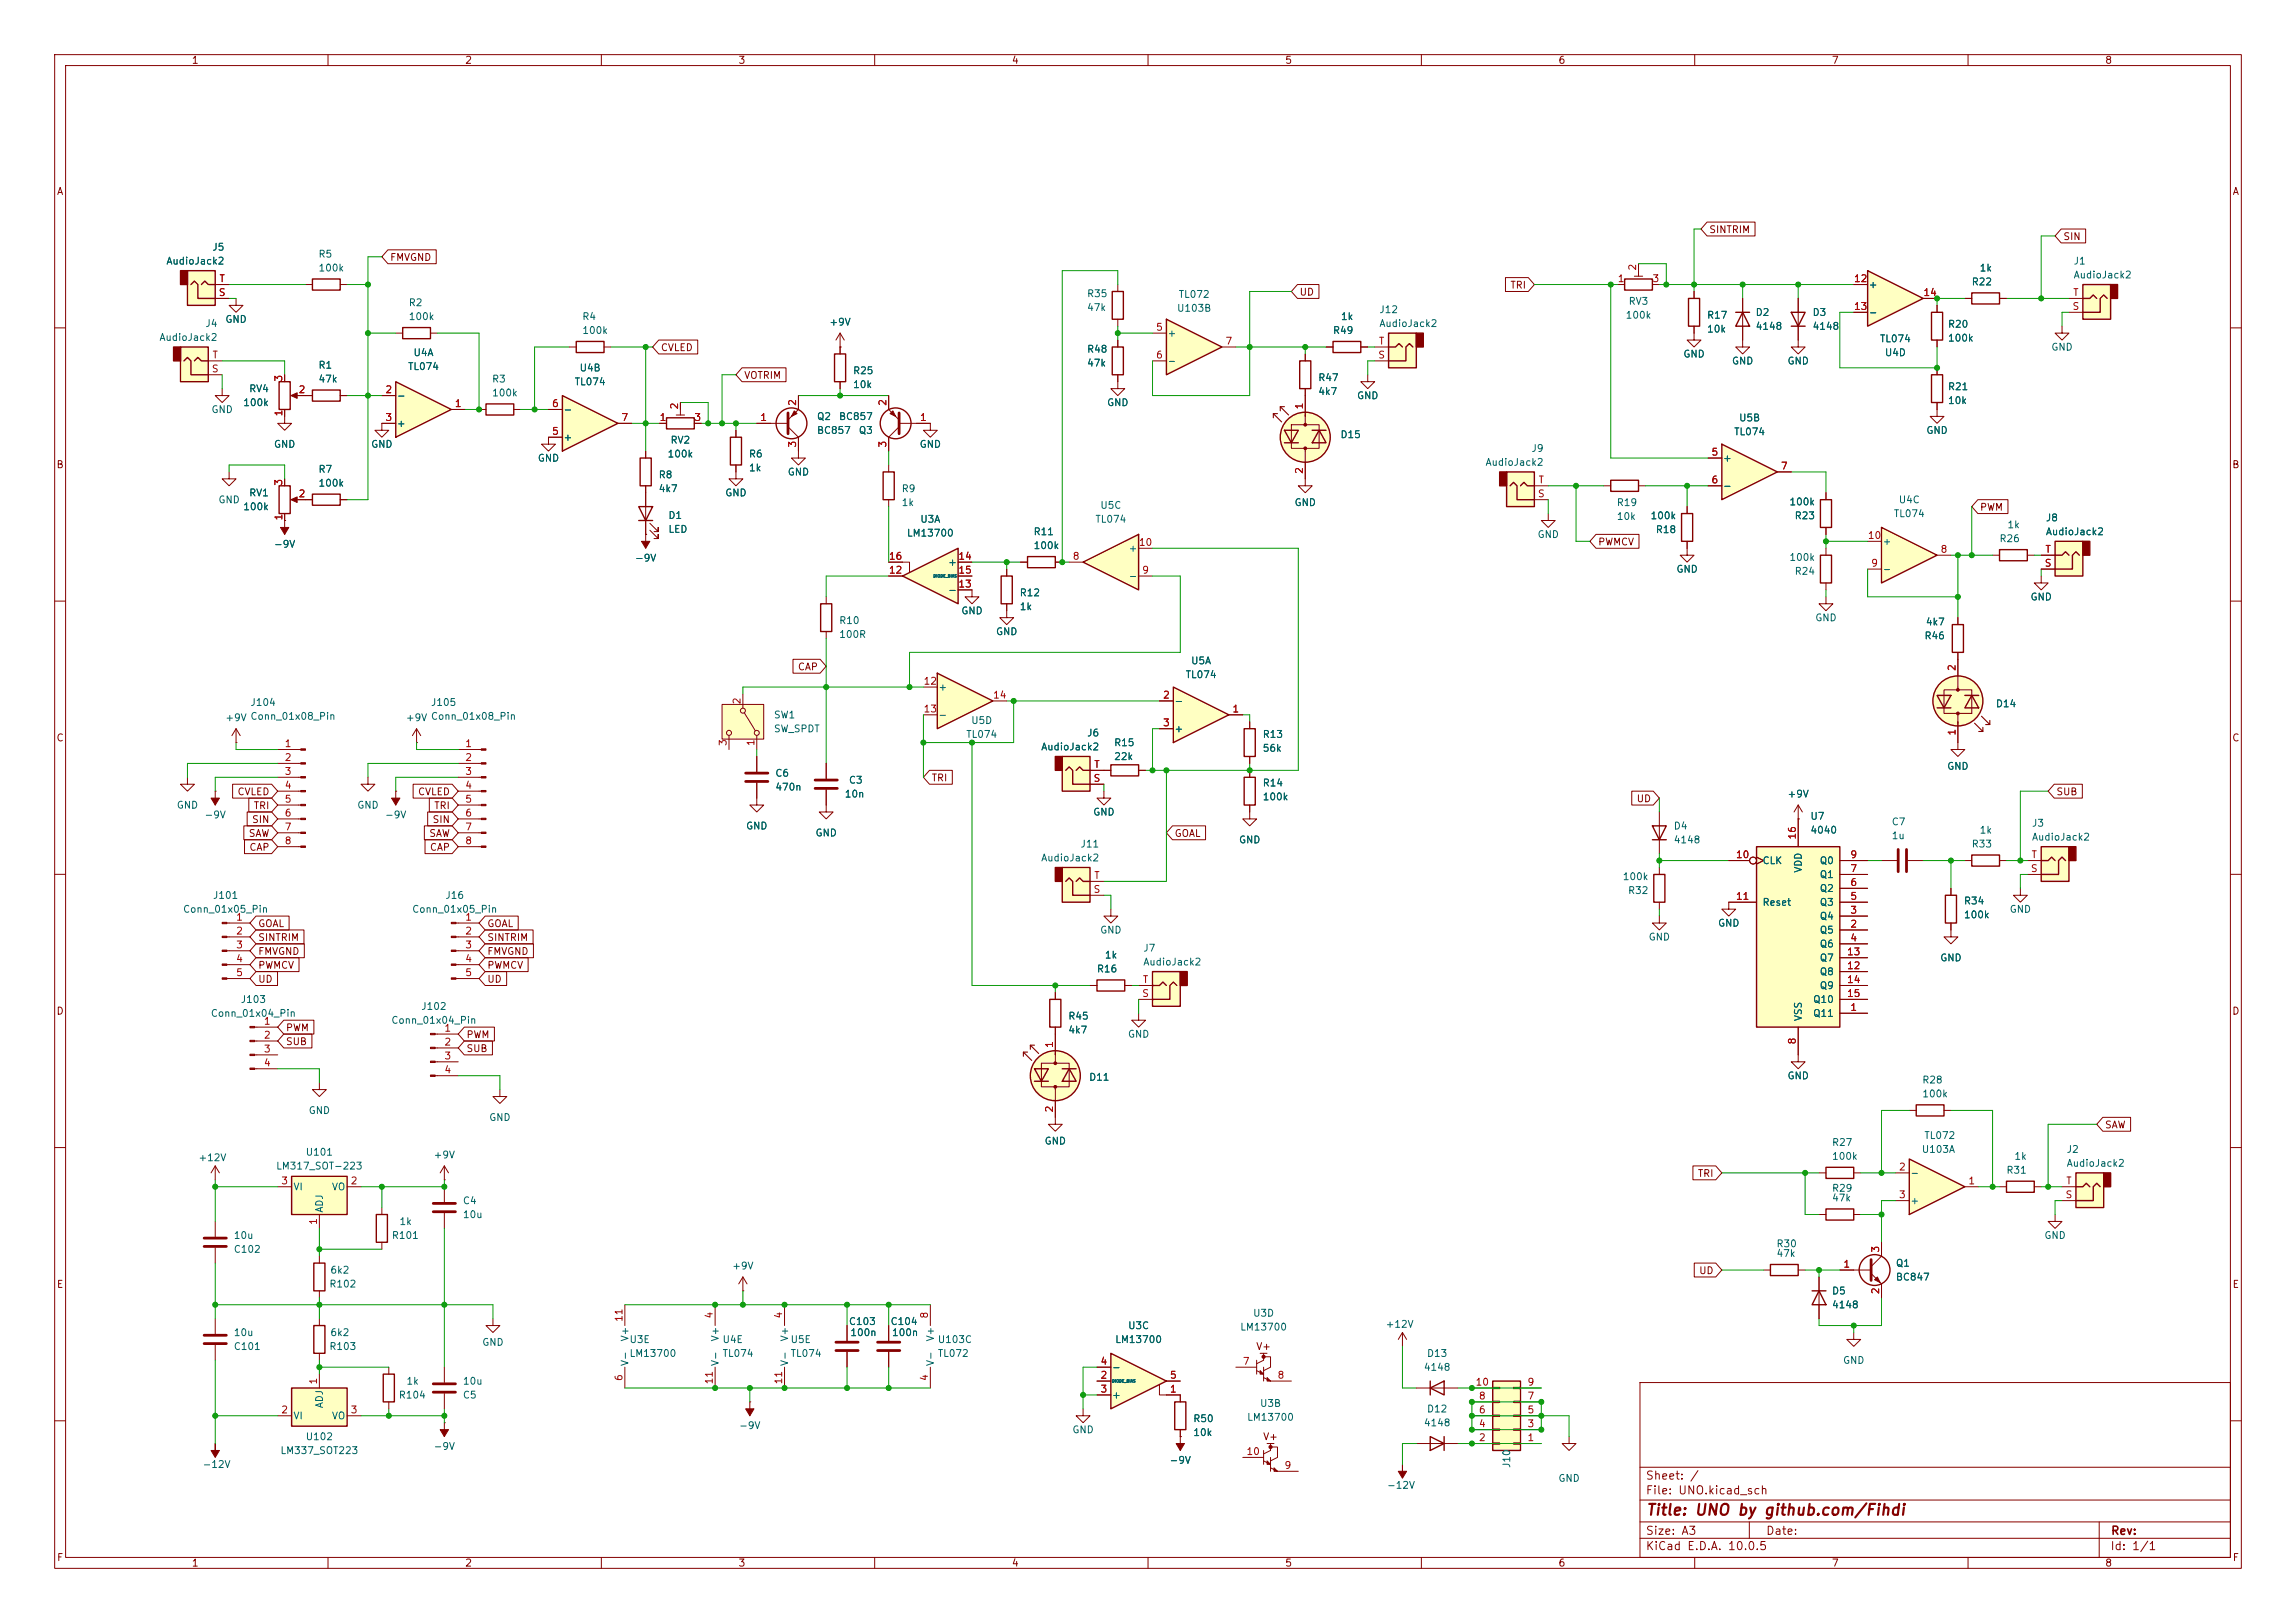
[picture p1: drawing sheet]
<svg xmlns="http://www.w3.org/2000/svg" width="420mm" height="297mm" viewBox="0 0 420 297" stroke-linecap="round" stroke-linejoin="round" font-family="sans-serif">
<defs><g id="words">
<text font-size="2" fill="#840000" x="301" y="277.8">Title: UNO by github.com/Fihdi</text>
<g font-size="1.5" fill="#840000">
<text x="300.9" y="273.8">File: UNO.kicad_sch</text>
<text x="300.9" y="271.1">Sheet: /</text>
<text x="300.9" y="281.2">Size: A3</text>
<text x="322.9" y="281.2">Date:</text>
<text x="386" y="281.2">Rev:</text>
<text x="300.9" y="284">KiCad E.D.A. 10.0.5</text>
<text x="385.9" y="284">Id: 1/1</text>
</g>
<g font-size="1.3" fill="#840000">
<text x="35" y="12">1</text>
<text x="85" y="12">2</text>
<text x="135" y="12">3</text>
<text x="185" y="12">4</text>
<text x="235" y="12">5</text>
<text x="285" y="12">6</text>
<text x="335" y="12">7</text>
<text x="385" y="12">8</text>
<text x="10.3" y="36">A</text>
<text x="408.3" y="36">A</text>
<text x="312.6" y="43">SINTRIM</text>
<text x="377.3" y="44.2">SIN</text>
<text x="71.3" y="48">FMVGND</text>
<text x="276.2" y="53.1">TRI</text>
<text x="237.6" y="54.4">UD</text>
<text x="120.8" y="64.6">CVLED</text>
<text x="136" y="69.6">VOTRIM</text>
<text x="10.2" y="86">B</text>
<text x="408.2" y="86">B</text>
<text x="362.1" y="93.8">PWM</text>
<text x="292.2" y="100.1">PWMCV</text>
<text x="145.8" y="123">CAP</text>
<text x="10.2" y="136">C</text>
<text x="408.2" y="136">C</text>
<text x="170.3" y="143.3">TRI</text>
<text x="43.3" y="145.8">CVLED</text>
<text x="46.3" y="148.4">TRI</text>
<text x="76.4" y="145.8">CVLED</text>
<text x="79.3" y="148.4">TRI</text>
<text x="299.3" y="147.1">UD</text>
<text x="376.1" y="145.8">SUB</text>
<text x="45.4" y="153.5">SAW</text>
<text x="45.5" y="156">CAP</text>
<text x="46" y="150.9">SIN</text>
<text x="78.4" y="153.5">SAW</text>
<text x="78.5" y="156">CAP</text>
<text x="79" y="150.9">SIN</text>
<text x="214.8" y="153.5">GOAL</text>
<text x="47.1" y="172.5">SINTRIM</text>
<text x="47.1" y="170">GOAL</text>
<text x="89" y="170">GOAL</text>
<text x="89" y="172.5">SINTRIM</text>
<text x="47.1" y="177.6">PWMCV</text>
<text x="47.1" y="175">FMVGND</text>
<text x="89" y="177.6">PWMCV</text>
<text x="89" y="175">FMVGND</text>
<text x="10.2" y="186">D</text>
<text x="47.1" y="180.1">UD</text>
<text x="89" y="180.1">UD</text>
<text x="408.2" y="186">D</text>
<text x="52.2" y="191.6">SUB</text>
<text x="52.2" y="189">PWM</text>
<text x="85.2" y="190.3">PWM</text>
<text x="85.2" y="192.8">SUB</text>
<text x="384.9" y="206.8">SAW</text>
<text x="310.5" y="215.7">TRI</text>
<text x="310.7" y="233.5">UD</text>
<text x="10.3" y="236">E</text>
<text x="408.3" y="236">E</text>
<text x="229.7" y="247.3">V+</text>
<text x="231" y="263.9">V+</text>
<text x="10.3" y="286">F</text>
<text x="35" y="287">1</text>
<text x="85" y="287">2</text>
<text x="135" y="287">3</text>
<text x="185" y="287">4</text>
<text x="235" y="287">5</text>
<text x="285" y="287">6</text>
<text x="335" y="287">7</text>
<text x="385" y="287">8</text>
<text x="408.3" y="286">F</text>
</g>
<g font-size="1.3" fill="#006464">
<text x="38.7" y="46.2">J5</text>
<text x="58.2" y="47.4">R5</text>
<text x="30.3" y="48.7">AudioJack2</text>
<text x="58.2" y="50">100k</text>
<text x="341.7" y="53">+</text>
<text x="360.6" y="52.5">R22</text>
<text x="362" y="50">1k</text>
<text x="379.2" y="48.7">J1</text>
<text x="379.2" y="51.3">AudioJack2</text>
<text x="41.1" y="59.4">GND</text>
<text x="74.7" y="56.3">R2</text>
<text x="74.7" y="58.9">100k</text>
<text x="106.4" y="58.9">R4</text>
<text x="151.6" y="59.9">+9V</text>
<text x="198.7" y="54.7">R35</text>
<text x="198.7" y="57.2">47k</text>
<text x="215.2" y="57.4">U103B</text>
<text x="215.5" y="54.8">TL072</text>
<text x="245.2" y="58.9">1k</text>
<text x="252.2" y="57.6">J12</text>
<text x="297.3" y="58.6">100k</text>
<text x="297.8" y="56.1">RV3</text>
<text x="312.2" y="58.6">R17</text>
<text x="321" y="58.1">D2</text>
<text x="331.5" y="58.1">D3</text>
<text x="341.7" y="58.1">-</text>
<text x="29.1" y="62.7">AudioJack2</text>
<text x="37.5" y="60.1">J4</text>
<text x="75.5" y="65.5">U4A</text>
<text x="106.4" y="61.4">100k</text>
<text x="198.7" y="64.8">R48</text>
<text x="213.5" y="61.9">+</text>
<text x="243.7" y="61.4">R49</text>
<text x="252.2" y="60.1">AudioJack2</text>
<text x="307.8" y="65.7">GND</text>
<text x="312.2" y="61.2">10k</text>
<text x="321" y="60.7">4148</text>
<text x="331.5" y="60.7">4148</text>
<text x="343.8" y="62.9">TL074</text>
<text x="344.7" y="65.5">U4D</text>
<text x="356.2" y="60.3">R20</text>
<text x="356.2" y="62.8">100k</text>
<text x="375.1" y="64.5">GND</text>
<text x="58.2" y="67.8">R1</text>
<text x="58.2" y="70.3">47k</text>
<text x="74.5" y="68">TL074</text>
<text x="89.9" y="70.3">R3</text>
<text x="105" y="70.8">TL074</text>
<text x="105.9" y="68.3">U4B</text>
<text x="155.9" y="68.8">R25</text>
<text x="155.9" y="71.3">10k</text>
<text x="198.7" y="67.4">47k</text>
<text x="213.5" y="67">-</text>
<text x="241" y="70.1">R47</text>
<text x="316.7" y="67">GND</text>
<text x="326.9" y="67">GND</text>
<text x="356.2" y="71.7">R21</text>
<text x="38.6" y="75.9">GND</text>
<text x="44.4" y="74.6">100k</text>
<text x="45.5" y="72.1">RV4</text>
<text x="72.5" y="73.4">-</text>
<text x="89.9" y="72.8">100k</text>
<text x="103" y="75.9">-</text>
<text x="149.3" y="77.2">Q2</text>
<text x="153.4" y="77.2">BC857</text>
<text x="202.4" y="74.6">GND</text>
<text x="241" y="72.6">4k7</text>
<text x="248.1" y="73.4">GND</text>
<text x="318" y="77.4">U5B</text>
<text x="356.2" y="74.2">10k</text>
<text x="50" y="82.2">GND</text>
<text x="67.8" y="82.2">GND</text>
<text x="72.5" y="78.4">+</text>
<text x="103" y="81">+</text>
<text x="122.5" y="81.5">RV2</text>
<text x="149.3" y="79.7">BC857</text>
<text x="157" y="79.7">Q3</text>
<text x="168.1" y="82.2">GND</text>
<text x="245.1" y="80.5">D15</text>
<text x="280" y="83">J9</text>
<text x="317.1" y="80">TL074</text>
<text x="352.3" y="79.7">GND</text>
<text x="58.2" y="86.8">R7</text>
<text x="58.2" y="89.4">100k</text>
<text x="98.3" y="84.8">GND</text>
<text x="120.4" y="87.8">R8</text>
<text x="122" y="84">100k</text>
<text x="136.9" y="84">R6</text>
<text x="136.9" y="86.6">1k</text>
<text x="144" y="87.3">GND</text>
<text x="271.6" y="85.5">AudioJack2</text>
<text x="315.1" y="84.8">+</text>
<text x="315.1" y="89.9">-</text>
<text x="39.8" y="92.4">GND</text>
<text x="44.4" y="93.7">100k</text>
<text x="45.5" y="91.1">RV1</text>
<text x="120.4" y="90.4">4k7</text>
<text x="122.2" y="95.3">D1</text>
<text x="132.6" y="91.1">GND</text>
<text x="164.8" y="90.4">R9</text>
<text x="164.8" y="92.9">1k</text>
<text x="168.2" y="96">U3A</text>
<text x="200.3" y="96">TL074</text>
<text x="201.2" y="93.4">U5C</text>
<text x="236.7" y="92.9">GND</text>
<text x="295.6" y="92.9">R19</text>
<text x="295.6" y="95.5">10k</text>
<text x="301.8" y="95.3">100k</text>
<text x="327.2" y="92.8">100k</text>
<text x="328.2" y="95.3">R23</text>
<text x="346.3" y="94.9">TL074</text>
<text x="347.2" y="92.4">U4C</text>
<text x="374.1" y="95.7">J8</text>
<text x="50" y="100.5">-9V</text>
<text x="122.2" y="97.8">LED</text>
<text x="165.8" y="98.5">LM13700</text>
<text x="189" y="98.2">R11</text>
<text x="189" y="100.8">100k</text>
<text x="206.4" y="101.3">+</text>
<text x="281.1" y="98.8">GND</text>
<text x="302.8" y="97.9">R18</text>
<text x="344.3" y="100">+</text>
<text x="365.6" y="99.5">R26</text>
<text x="367.1" y="97">1k</text>
<text x="374.1" y="98.2">AudioJack2</text>
<text x="116" y="103.1">-9V</text>
<text x="173.3" y="103.8">+</text>
<text x="206.4" y="106.4">-</text>
<text x="306.5" y="105.1">GND</text>
<text x="327.2" y="102.9">100k</text>
<text x="328.2" y="105.5">R24</text>
<text x="344.3" y="105.1">-</text>
<text x="173.3" y="108.9">-</text>
<text x="175.7" y="112.7">GND</text>
<text x="186.4" y="109.4">R12</text>
<text x="186.4" y="112">1k</text>
<text x="331.9" y="114">GND</text>
<text x="371.3" y="110.2">GND</text>
<text x="153.4" y="114.5">R10</text>
<text x="153.4" y="117">100R</text>
<text x="182.1" y="116.5">GND</text>
<text x="351.9" y="117.3">R46</text>
<text x="352.2" y="114.8">4k7</text>
<text x="216.8" y="124.4">TL074</text>
<text x="217.8" y="121.9">U5A</text>
<text x="45.7" y="129.5">J104</text>
<text x="78.7" y="129.5">J105</text>
<text x="141.5" y="131.8">SW1</text>
<text x="171.6" y="126.7">+</text>
<text x="171.6" y="131.8">-</text>
<text x="214.7" y="129.2">-</text>
<text x="365" y="129.7">D14</text>
<text x="41.1" y="132.3">+9V Conn_01x08_Pin</text>
<text x="74.1" y="132.3">+9V Conn_01x08_Pin</text>
<text x="141.5" y="134.3">SW_SPDT</text>
<text x="176.6" y="135.3">TL074</text>
<text x="177.5" y="132.8">U5D</text>
<text x="190.3" y="137.6">AudioJack2</text>
<text x="198.8" y="135.1">J6</text>
<text x="203.7" y="136.9">R15</text>
<text x="214.7" y="134.3">+</text>
<text x="230.9" y="135.3">R13</text>
<text x="230.9" y="137.9">56k</text>
<text x="141.7" y="142.4">C6</text>
<text x="155.2" y="143.7">C3</text>
<text x="203.7" y="139.4">22k</text>
<text x="356.1" y="141.2">GND</text>
<text x="32.2" y="148.3">GND</text>
<text x="65.2" y="148.3">GND</text>
<text x="141.7" y="145">470n</text>
<text x="154.4" y="146.3">10n</text>
<text x="199.9" y="149.6">GND</text>
<text x="230.9" y="144.2">R14</text>
<text x="230.9" y="146.8">100k</text>
<text x="326.9" y="146.3">+9V</text>
<text x="37.3" y="150.1">-9V</text>
<text x="70.3" y="150.1">-9V</text>
<text x="136.4" y="152.1">GND</text>
<text x="149.1" y="153.4">GND</text>
<text x="197.5" y="155.4">J11</text>
<text x="226.5" y="154.6">GND</text>
<text x="306.1" y="152.1">D4</text>
<text x="306.1" y="154.6">4148</text>
<text x="331.1" y="150.3">U7</text>
<text x="331.1" y="152.9">4040</text>
<text x="345.9" y="151.3">C7</text>
<text x="345.9" y="153.9">1u</text>
<text x="360.6" y="155.4">R33</text>
<text x="362" y="152.9">1k</text>
<text x="371.6" y="151.6">J3</text>
<text x="371.6" y="154.1">AudioJack2</text>
<text x="190.3" y="157.9">AudioJack2</text>
<text x="296.7" y="161.4">100k</text>
<text x="322.3" y="158.4">CLK</text>
<text x="329.9" y="159.8" transform="rotate(-90 329.9 159.8)">VDD</text>
<text x="332.8" y="161">Q1</text>
<text x="332.8" y="158.4">Q0</text>
<text x="33.4" y="167.3">Conn_01x05_Pin</text>
<text x="38.8" y="164.8">J101</text>
<text x="75.3" y="167.3">Conn_01x05_Pin</text>
<text x="81.4" y="164.8">J16</text>
<text x="297.7" y="163.9">R32</text>
<text x="322.3" y="166.1">Reset</text>
<text x="332.8" y="166.1">Q3</text>
<text x="332.8" y="163.5">Q2</text>
<text x="359.1" y="165.8">R34</text>
<text x="367.5" y="167.3">GND</text>
<text x="201.1" y="171.1">GND</text>
<text x="301.5" y="172.4">GND</text>
<text x="314.2" y="169.9">GND</text>
<text x="332.8" y="171.1">Q5</text>
<text x="332.8" y="168.6">Q4</text>
<text x="332.8" y="173.7">Q6</text>
<text x="359.1" y="168.3">100k</text>
<text x="200.5" y="178.3">R16</text>
<text x="202" y="175.7">1k</text>
<text x="209" y="174.4">J7</text>
<text x="209" y="177">AudioJack2</text>
<text x="332.8" y="178.8">Q8</text>
<text x="332.8" y="176.2">Q7</text>
<text x="354.8" y="176.2">GND</text>
<text x="43.9" y="183.8">J103</text>
<text x="76.9" y="185.1">J102</text>
<text x="331.6" y="183.8">Q10</text>
<text x="332.8" y="181.3">Q9</text>
<text x="38.5" y="186.4">Conn_01x04_Pin</text>
<text x="71.5" y="187.7">Conn_01x04_Pin</text>
<text x="195.3" y="186.9">R45</text>
<text x="195.3" y="189.4">4k7</text>
<text x="206.2" y="190.2">GND</text>
<text x="329.9" y="187" transform="rotate(-90 329.9 187)">VSS</text>
<text x="331.6" y="186.4">Q11</text>
<text x="326.9" y="197.8">GND</text>
<text x="199.1" y="198.1">D11</text>
<text x="351.5" y="198.6">R28</text>
<text x="351.5" y="201.1">100k</text>
<text x="56.4" y="204.2">GND</text>
<text x="89.4" y="205.4">GND</text>
<text x="191" y="209.8">GND</text>
<text x="351.9" y="208.7">TL072</text>
<text x="36.2" y="212.8">+12V</text>
<text x="50.4" y="214.3">LM317_SOT-223</text>
<text x="55.8" y="211.8">U101</text>
<text x="79.2" y="212.3">+9V</text>
<text x="335" y="210">R27</text>
<text x="335" y="212.5">100k</text>
<text x="349.4" y="215.6">-</text>
<text x="351.4" y="211.3">U103A</text>
<text x="366.9" y="215.1">R31</text>
<text x="368.4" y="212.5">1k</text>
<text x="377.9" y="211.3">J2</text>
<text x="377.9" y="213.8">AudioJack2</text>
<text x="53.6" y="218.1">VI</text>
<text x="60.6" y="218.1">VO</text>
<text x="84.6" y="220.7">C4</text>
<text x="335" y="218.4">R29</text>
<text x="335" y="220.2">47k</text>
<text x="349.4" y="220.7">+</text>
<text x="42.7" y="227">10u</text>
<text x="59.4" y="222" transform="rotate(-90 59.4 222)">ADJ</text>
<text x="71.6" y="227">R101</text>
<text x="73" y="224.5">1k</text>
<text x="84.6" y="223.2">10u</text>
<text x="373.9" y="227">GND</text>
<text x="42.7" y="229.6">C102</text>
<text x="60.3" y="233.4">6k2</text>
<text x="133.8" y="232.6">+9V</text>
<text x="324.9" y="228.5">R30</text>
<text x="324.9" y="230.3">47k</text>
<text x="346.7" y="232.1">Q1</text>
<text x="60.1" y="235.9">R102</text>
<text x="335" y="237.2">D5</text>
<text x="335" y="239.7">4148</text>
<text x="346.7" y="234.6">BC847</text>
<text x="42.7" y="244.8">10u</text>
<text x="60.3" y="244.8">6k2</text>
<text x="115.3" y="245.6" transform="rotate(-90 115.3 245.6)">V+</text>
<text x="131.8" y="245.6" transform="rotate(-90 131.8 245.6)">V+</text>
<text x="144.5" y="245.6" transform="rotate(-90 144.5 245.6)">V+</text>
<text x="155.2" y="242.8">C103</text>
<text x="155.4" y="244.8">100n</text>
<text x="162.8" y="242.8">C104</text>
<text x="163.1" y="244.8">100n</text>
<text x="171.1" y="245.6" transform="rotate(-90 171.1 245.6)">V+</text>
<text x="206.2" y="243.5">U3C</text>
<text x="226.7" y="243.8">LM13700</text>
<text x="229.1" y="241.2">U3D</text>
<text x="253.4" y="243.3">+12V</text>
<text x="42.7" y="247.3">C101</text>
<text x="60.1" y="247.3">R103</text>
<text x="88.1" y="246.6">GND</text>
<text x="115" y="246.1">U3E</text>
<text x="115" y="248.6">LM13700</text>
<text x="115.3" y="250.1" transform="rotate(-90 115.3 250.1)">V-</text>
<text x="131.8" y="250.1" transform="rotate(-90 131.8 250.1)">V-</text>
<text x="132.1" y="246.1">U4E</text>
<text x="132.1" y="248.6">TL074</text>
<text x="144.5" y="250.1" transform="rotate(-90 144.5 250.1)">V-</text>
<text x="144.5" y="246.1">U5E</text>
<text x="144.5" y="248.6">TL074</text>
<text x="171.1" y="250.1" transform="rotate(-90 171.1 250.1)">V-</text>
<text x="171.4" y="246.1">U103C</text>
<text x="171.4" y="248.6">TL072</text>
<text x="203.3" y="251.2">-</text>
<text x="203.9" y="246.1">LM13700</text>
<text x="260.3" y="251.2">4148</text>
<text x="260.9" y="248.6">D13</text>
<text x="337" y="249.9">GND</text>
<text x="59.4" y="257.8" transform="rotate(-90 59.4 257.8)">ADJ</text>
<text x="72.8" y="256.2">R104</text>
<text x="74.2" y="253.7">1k</text>
<text x="84.6" y="256.2">C5</text>
<text x="84.6" y="253.7">10u</text>
<text x="203.3" y="256.2">+</text>
<text x="230.4" y="257.8">U3B</text>
<text x="53.6" y="260">VI</text>
<text x="55.8" y="263.9">U102</text>
<text x="60.6" y="260">VO</text>
<text x="135.1" y="261.8">-9V</text>
<text x="196.1" y="262.6">GND</text>
<text x="218.2" y="260.6">R50</text>
<text x="218.2" y="263.1">10k</text>
<text x="228" y="260.3">LM13700</text>
<text x="260.3" y="261.3">4148</text>
<text x="260.9" y="258.8">D12</text>
<text x="37" y="268.9">-12V</text>
<text x="51.2" y="266.4">LM337_SOT223</text>
<text x="79.2" y="265.6">-9V</text>
<text x="213.8" y="268.2">-9V</text>
<text x="276.6" y="268.7" transform="rotate(-90 276.6 268.7)">J10</text>
<text x="253.6" y="272.7">-12V</text>
<text x="285" y="271.5">GND</text>
</g>
<g font-size="1.3" fill="#a90000">
<text x="40" y="51.9">T</text>
<text x="295.8" y="51.9">1</text>
<text x="299.6" y="49.6" transform="rotate(-90 299.6 49.6)">2</text>
<text x="302.2" y="51.9">3</text>
<text x="339" y="51.9">12</text>
<text x="39.9" y="54.5">S</text>
<text x="339" y="57">13</text>
<text x="351.7" y="54.5">14</text>
<text x="379" y="57">S</text>
<text x="379.1" y="54.5">T</text>
<text x="38.8" y="65.9">T</text>
<text x="211.4" y="60.8">5</text>
<text x="211.4" y="65.9">6</text>
<text x="224.1" y="63.4">7</text>
<text x="252" y="65.9">S</text>
<text x="252.1" y="63.4">T</text>
<text x="38.6" y="68.4">S</text>
<text x="51.9" y="69.9" transform="rotate(-90 51.9 69.9)">3</text>
<text x="51.9" y="76.3" transform="rotate(-90 51.9 76.3)">1</text>
<text x="54.5" y="72.3">2</text>
<text x="70.4" y="72.3">2</text>
<text x="70.4" y="77.3">3</text>
<text x="83.1" y="74.8">1</text>
<text x="100.9" y="74.8">6</text>
<text x="113.6" y="77.3">7</text>
<text x="120.6" y="77.3">1</text>
<text x="124.3" y="75" transform="rotate(-90 124.3 75)">2</text>
<text x="126.9" y="77.3">3</text>
<text x="139" y="77.3">1</text>
<text x="145.9" y="74.4" transform="rotate(-90 145.9 74.4)">2</text>
<text x="162.4" y="74.4" transform="rotate(-90 162.4 74.4)">2</text>
<text x="168.2" y="77.3">1</text>
<text x="238.6" y="75" transform="rotate(-90 238.6 75)">1</text>
<text x="100.9" y="79.9">5</text>
<text x="145.9" y="82" transform="rotate(-90 145.9 82)">3</text>
<text x="162.4" y="82" transform="rotate(-90 162.4 82)">3</text>
<text x="313" y="83.7">5</text>
<text x="51.9" y="89" transform="rotate(-90 51.9 89)">3</text>
<text x="238.6" y="86.8" transform="rotate(-90 238.6 86.8)">2</text>
<text x="281.3" y="88.8">T</text>
<text x="313" y="88.8">6</text>
<text x="325.7" y="86.2">7</text>
<text x="51.9" y="95.3" transform="rotate(-90 51.9 95.3)">1</text>
<text x="54.5" y="91.3">2</text>
<text x="281.2" y="91.3">S</text>
<text x="208.2" y="100.2">10</text>
<text x="341.6" y="98.9">10</text>
<text x="354.9" y="101.5">8</text>
<text x="374" y="101.5">T</text>
<text x="162.5" y="105.3">12</text>
<text x="162.5" y="102.7">16</text>
<text x="175.2" y="107.8">13</text>
<text x="175.2" y="102.7">14</text>
<text x="175.2" y="105.3">15</text>
<text x="196.1" y="102.7">8</text>
<text x="208.8" y="105.3">9</text>
<text x="342.2" y="104">9</text>
<text x="373.9" y="104">S</text>
<text x="168.8" y="125.6">12</text>
<text x="358" y="122.9" transform="rotate(-90 358 122.9)">2</text>
<text x="135.8" y="129" transform="rotate(-90 135.8 129)">2</text>
<text x="168.8" y="130.7">13</text>
<text x="181.5" y="128.1">14</text>
<text x="212.6" y="128.1">2</text>
<text x="225.3" y="130.7">1</text>
<text x="52" y="137">1</text>
<text x="85" y="137">1</text>
<text x="133.2" y="136.6" transform="rotate(-90 133.2 136.6)">3</text>
<text x="138.3" y="136.6" transform="rotate(-90 138.3 136.6)">1</text>
<text x="212.6" y="133.2">3</text>
<text x="358" y="134.7" transform="rotate(-90 358 134.7)">1</text>
<text x="52" y="139.6">2</text>
<text x="52" y="142.1">3</text>
<text x="85" y="139.6">2</text>
<text x="85" y="142.1">3</text>
<text x="199.9" y="143.4">S</text>
<text x="200" y="140.8">T</text>
<text x="52" y="144.6">4</text>
<text x="52" y="147.2">5</text>
<text x="52" y="149.7">6</text>
<text x="85" y="144.6">4</text>
<text x="85" y="147.2">5</text>
<text x="85" y="149.7">6</text>
<text x="52" y="152.3">7</text>
<text x="52" y="154.8">8</text>
<text x="85" y="152.3">7</text>
<text x="85" y="154.8">8</text>
<text x="328.8" y="153.7" transform="rotate(-90 328.8 153.7)">16</text>
<text x="200" y="161.2">T</text>
<text x="317.4" y="157.3">10</text>
<text x="338.4" y="159.9">7</text>
<text x="338.4" y="157.3">9</text>
<text x="371.4" y="159.9">S</text>
<text x="371.5" y="157.3">T</text>
<text x="199.9" y="163.7">S</text>
<text x="317.4" y="165">11</text>
<text x="338.4" y="167.5">3</text>
<text x="338.4" y="165">5</text>
<text x="338.4" y="162.4">6</text>
<text x="43.1" y="168.8">1</text>
<text x="43.1" y="171.3">2</text>
<text x="43.1" y="173.9">3</text>
<text x="85" y="168.8">1</text>
<text x="85" y="171.3">2</text>
<text x="85" y="173.9">3</text>
<text x="338.4" y="170">2</text>
<text x="338.4" y="172.6">4</text>
<text x="43.1" y="176.4">4</text>
<text x="43.1" y="178.9">5</text>
<text x="85" y="176.4">4</text>
<text x="85" y="178.9">5</text>
<text x="337.8" y="177.7">12</text>
<text x="337.8" y="175.1">13</text>
<text x="208.8" y="182.7">S</text>
<text x="208.9" y="180.2">T</text>
<text x="337.8" y="180.2">14</text>
<text x="337.8" y="182.7">15</text>
<text x="338.4" y="185.3">1</text>
<text x="48.2" y="187.8">1</text>
<text x="48.2" y="190.4">2</text>
<text x="81.2" y="189.1">1</text>
<text x="81.2" y="191.6">2</text>
<text x="192.9" y="191.9" transform="rotate(-90 192.9 191.9)">1</text>
<text x="328.8" y="191.2" transform="rotate(-90 328.8 191.2)">8</text>
<text x="48.2" y="192.9">3</text>
<text x="48.2" y="195.4">4</text>
<text x="81.2" y="194.2">3</text>
<text x="81.2" y="196.7">4</text>
<text x="192.9" y="203.7" transform="rotate(-90 192.9 203.7)">2</text>
<text x="347.2" y="214.5">2</text>
<text x="51.3" y="217">3</text>
<text x="64" y="217">2</text>
<text x="347.2" y="219.6">3</text>
<text x="359.9" y="217">1</text>
<text x="377.7" y="219.6">S</text>
<text x="377.8" y="217">T</text>
<text x="58.3" y="224.3" transform="rotate(-90 58.3 224.3)">1</text>
<text x="337.1" y="232.3">1</text>
<text x="344" y="229.3" transform="rotate(-90 344 229.3)">3</text>
<text x="344" y="237" transform="rotate(-90 344 237)">2</text>
<text x="114.2" y="242" transform="rotate(-90 114.2 242)">11</text>
<text x="130.7" y="241.4" transform="rotate(-90 130.7 241.4)">4</text>
<text x="143.4" y="241.4" transform="rotate(-90 143.4 241.4)">4</text>
<text x="170" y="241.4" transform="rotate(-90 170 241.4)">8</text>
<text x="201.2" y="250.1">4</text>
<text x="227.2" y="250.1">7</text>
<text x="58.3" y="253.5" transform="rotate(-90 58.3 253.5)">1</text>
<text x="114.2" y="252.8" transform="rotate(-90 114.2 252.8)">6</text>
<text x="130.7" y="253.4" transform="rotate(-90 130.7 253.4)">11</text>
<text x="143.4" y="253.4" transform="rotate(-90 143.4 253.4)">11</text>
<text x="170" y="252.8" transform="rotate(-90 170 252.8)">4</text>
<text x="201.2" y="252.6">2</text>
<text x="201.2" y="255.1">3</text>
<text x="213.9" y="255.1">1</text>
<text x="213.9" y="252.6">5</text>
<text x="233.6" y="252.6">8</text>
<text x="269.8" y="253.9">10</text>
<text x="270.4" y="256.4">8</text>
<text x="279.3" y="256.4">7</text>
<text x="279.3" y="253.9">9</text>
<text x="51.3" y="258.9">2</text>
<text x="64" y="258.9">3</text>
<text x="270.4" y="261.5">4</text>
<text x="270.4" y="258.9">6</text>
<text x="279.3" y="261.5">3</text>
<text x="279.3" y="258.9">5</text>
<text x="227.9" y="266.6">10</text>
<text x="234.9" y="269.1">9</text>
<text x="270.4" y="264">2</text>
<text x="279.3" y="264">1</text>
</g>
<g font-size=".5" fill="#006464">
<text x="170.7" y="105.8">DIODE_BIAS</text>
<text x="203.4" y="253.1">DIODE_BIAS</text>
</g>
</g></defs>
<g fill="none" stroke="#840000" stroke-width=".18">
<path d="M10 10h400v277h-400zM12 12h396v273h-396zM60 10v2M110 10v2M160 10v2M210 10v2M260 10v2M310 10v2M360 10v2M10 60h2M120.6 77.5h1.3M123.7 75.9h1.5"/>
<path d="M124.5 73.7v2.2M127 77.5h1.3M408 60h2M10 110h2M408 110h2M76.2 135.9h.1M76.2 133.4l-.8 1.2M76.2 133.4l.8 1.2M76.2 133.4v2.5M10 160h2M408 160h2M10 210h2"/>
<path d="M408 210h2M130.8 238.8v3.8M90.2 241.3v1.3h-1.3l1.3 1.2 1.2-1.2h-1.2M130.8 250.2v3.8M137.2 256.5h.1M137.2 256.5v2.6M300 253h108v32h-108zM10 260h2M215.9 262.9h.1M215.9 262.9v2.5M300 278.5h108M300 274.5h108"/>
<path d="M300 268.5h108M320 278.5v3M384 278.5v6.5M408 260h2M60 285v2M110 285v2M160 285v2M210 285v2M260 285v2M300 281.5h108M310 285v2M360 285v2"/>
</g>
<g fill="#840000" stroke="#840000" stroke-width=".18">
<path d="M215.1 264.2h1.6l-.8 1.2z"/>
<path d="M136.4 257.8h1.5l-.7 1.3z"/>
</g>
<path d="M121.9 76.5h5.1v2h-5.1z" fill="none" stroke="#840000" stroke-width=".25"/>
<path d="M213.4 58.4l10.1 5.1-10.1 5.1z" fill="#ffffc2"/>
<path d="M203.5 53.3h2v5.1h-2zM213.4 58.4l10.1 5.1-10.1 5.1zM105.4 62.5h5.1v2h-5.1zM203.5 63.5h2v5.1h-2zM70.1 251.5h2v5h-2z" fill="none" stroke="#840000" stroke-width=".25"/>
<g fill="none" stroke="#840000" stroke-width=".18">
<path d="M204.5 52.1v1.2M204.5 58.4v1.3M104.1 63.5h1.3M110.5 63.5h1.3M204.5 62.2v1.3M204.5 68.6v1.3M210.8 61h2.6M210.8 66h2.6M223.5 63.5h2.6M83.8 137.2h4.2M83.8 139.7h4.2M83.8 142.2h4.2"/>
<path d="M83.8 144.8h4.2M83.8 147.3h4.2M83.8 149.9h4.2M83.8 152.4h4.2M83.8 154.9h4.2M114.3 238.8v3.8M143.5 238.8v3.8M71.1 250.2v1.3M71.1 256.5v1.3M114.3 250.2v3.8M143.5 250.2v3.8"/>
</g>
<g fill="#840000" stroke="#840000" stroke-width=".18">
<path d="M88 137h.9v.3h-.9z"/>
<path d="M88 139.6h.9v.2h-.9z"/>
<path d="M88 142.1h.9v.3h-.9z"/>
<path d="M88 144.7h.9v.2h-.9z"/>
<path d="M88 147.2h.9v.2h-.9z"/>
<path d="M88 149.7h.9v.3h-.9z"/>
<path d="M88 152.3h.9v.2h-.9z"/>
<path d="M88 154.8h.9v.3h-.9z"/>
<path d="M256.5 268v1.2h.8l-.8 1.3-.7-1.3h.7z"/>
</g>
<path d="M53.3 215.3h10.2v6.9h-10.2z" fill="#ffffc2"/>
<path d="M183.1 105.4h2.1v5.1h-2.1zM53.3 215.3h10.2v6.9h-10.2zM68.8 222.2h2.1v5.1h-2.1z" fill="none" stroke="#840000" stroke-width=".25"/>
<g fill="none" stroke="#840000" stroke-width=".18">
<path d="M204.5 69.9v1.2h-1.3l1.3 1.3 1.2-1.3h-1.2M184.1 104.1v1.3M184.1 110.5v1.3M43.2 135.9h.1M43.2 133.4l-.8 1.2M43.2 133.4l.7 1.2M43.2 133.4v2.5M50.8 217.2h2.5M63.5 217.2h2.5M81.3 215.9h.1M81.3 213.4v2.5M81.3 217.2v2.8"/>
<path d="M81.3 213.4l-.8 1.2M81.3 213.4l.7 1.2M58.4 222.2v2.6M69.8 221v1.2M69.8 227.3v1.3M81.3 222v2.8M135.9 236.2h.1M135.9 233.7l-.8 1.2M135.9 233.7l.8 1.2M135.9 233.7v2.5M154.9 242.6v2.8M154.9 247.4v2.8"/>
<path d="M162.6 242.6v2.8M162.6 247.4v2.8"/>
</g>
<path d="M79.2 220.2h4.1M79.2 221.7h4.1M152.9 245.6h4.1M152.9 247.1h4.1M160.5 245.6h4.1M160.5 247.1h4.1" fill="none" stroke="#840000" stroke-width=".51"/>
<path d="M198.1 102.9l10.2-5.1v10.2z" fill="#ffffc2"/>
<path d="M198.1 102.9l10.2-5.1v10.2z" fill="none" stroke="#840000" stroke-width=".25"/>
<g fill="none" stroke="#840000" stroke-width=".18">
<path d="M195.6 102.9h2.5M208.3 105.4h2.5M208.3 100.3h2.5M50.8 137.2h4.2M50.8 139.7h4.2M50.8 142.2h4.2M50.8 144.8h4.2M50.8 147.3h4.2M50.8 149.9h4.2M50.8 152.4h4.2M50.8 154.9h4.2M39.4 223.5v2.8"/>
<path d="M39.4 228.3v2.8M287 262.9v1.3h1.3l-1.3 1.2-1.3-1.2h1.3"/>
</g>
<g fill="#840000" stroke="#840000" stroke-width=".18">
<path d="M55 137h.9v.3h-.9z"/>
<path d="M55 139.6h.9v.2h-.9z"/>
<path d="M55 142.1h.9v.3h-.9z"/>
<path d="M55 144.7h.9v.2h-.9z"/>
<path d="M55 147.2h.9v.2h-.9z"/>
<path d="M55 149.7h.9v.3h-.9z"/>
<path d="M55 152.3h.9v.2h-.9z"/>
<path d="M55 154.8h.9v.3h-.9z"/>
</g>
<path d="M37.3 228.1h4.1M37.3 226.6h4.1" fill="none" stroke="#840000" stroke-width=".51"/>
<path d="M72.4 69.9l10.1 5-10.1 5.1z" fill="#ffffc2"/>
<path d="M73.7 59.9h5v2.1h-5zM297.2 51.1h5.1v2h-5.1zM72.4 69.9l10.1 5-10.1 5.1zM88.9 73.9h5.1v2h-5.1zM188 101.9h5v2h-5zM57.4 231.1h2v5.1h-2zM57.4 242.6h2v5h-2z" fill="none" stroke="#840000" stroke-width=".25"/>
<g fill="none" stroke="#840000" stroke-width=".18">
<path d="M295.9 52.1h1.3M299 50.5h1.5M299.7 48.3v2.2M302.3 52.1h1.2M69.8 72.4h2.6M72.4 77.5h-2.6v1.2h-1.2l1.2 1.3 1.3-1.3h-1.3M72.4 61h1.3M78.7 61h1.3M82.5 74.9h2.6M87.6 74.9h1.3M94 74.9h1.2M184.1 111.8v1.2h-1.2l1.2 1.3 1.3-1.3h-1.3"/>
<path d="M186.7 102.9h1.3M193 102.9h1.3M58.4 229.9v1.2M58.4 236.2v1.3M39.4 241.3v2.8M39.4 246.1v2.8M58.4 241.3v1.3M58.4 247.6v1.3"/>
</g>
<path d="M37.3 245.9h4.1M37.3 244.3h4.1" fill="none" stroke="#840000" stroke-width=".51"/>
<path d="M102.9 72.4l10.1 5.1-10.1 5.1z" fill="#ffffc2"/>
<path d="M102.9 72.4l10.1 5.1-10.1 5.1z" fill="none" stroke="#840000" stroke-width=".25"/>
<path d="M100.3 74.9h2.6M113 77.5h2.6M102.9 80h-2.6v1.3h-1.2l1.2 1.3 1.3-1.3h-1.3M34.3 142.2v1.3h1.3l-1.3 1.3-1.3-1.3h1.3" fill="none" stroke="#840000" stroke-width=".18"/>
<path d="M53.3 254h10.2v7h-10.2z" fill="#ffffc2"/>
<g fill="none" stroke="#840000" stroke-width=".25">
<path d="M51.1 69.9h2v5h-2zM57.1 71.4h5.1v2h-5.1zM51.1 88.9h2v5.1h-2zM117.1 83.8h2v5.1h-2zM189.2 195.6h2.6l-1.3 2.3zM189.2 197.9h2.6M192 182.9h2.1v5.1h-2.1zM194.3 195.6h2.5M195.6 195.6l1.2 2.3h-2.5zM53.3 254h10.2v7h-10.2zM261.6 262.9l2.6 1.3-2.6 1.2zM264.2 262.9v2.5"/>
<circle cx="193" cy="196.9" r="4.6"/>
</g>
<g fill="none" stroke="#840000" stroke-width=".18">
<path d="M40.6 71.1v1.3h-1.2l1.2 1.3 1.3-1.3h-1.3M52.1 74.9v2.6h1.2l-1.2 1.2-1.3-1.2h1.3M52.1 68.6v1.3M53.6 72.4h3.5M62.2 72.4h1.3M309.9 61v1.2h-1.3l1.3 1.3 1.2-1.3h-1.2M41.9 86.4v1.2h1.3l-1.3 1.3-1.3-1.3h1.3M52.1 87.6v1.3M52.1 94v1.3M53.6 91.4h2.3M118.1 82.6v1.2M118.1 88.9v1.3"/>
<path d="M67.3 142.2v1.3h1.3l-1.3 1.3-1.3-1.3h1.3M72.4 144.8h.1M72.4 144.8v2.5M151.1 147.3v1.3h1.3l-1.3 1.3-1.2-1.3h1.2M228.6 148.6v1.3h1.3l-1.3 1.2-1.3-1.2h1.3M190.5 194.6h5.1v4.3h-5.1zM193 198.9v6.8h1.3l-1.3 1.3-1.2-1.3h1.2M193 181.6v1.3M193 188v5M208.3 185.4v1.3h1.2l-1.2 1.3-1.3-1.3h1.3M50.8 259.1h2.5M58.4 251.5v2.5"/>
<path d="M63.5 259.1h2.5M259.1 264.2h7.6"/>
</g>
<g fill="#840000" stroke="#840000" stroke-width=".18">
<path d="M39.4 264.2v1.2h.7l-.7 1.3-.8-1.3h.8z"/>
<path d="M71.6 146.1h1.6l-.8 1.2z"/>
<path d="M53.2 72.4l1.2-.5v1z"/>
<path d="M193 192.8v1.8z"/>
<path d="M53.2 91.4l1.2-.5v1z"/>
<circle cx="193" cy="198.9" r=".25"/>
<circle cx="193" cy="194.6" r=".25"/>
</g>
<circle cx="193" cy="196.9" r="4.6" fill="#ffffc2" stroke="#ffffc2" stroke-width=".18"/>
<path d="M187.2 193.3v-.8l1.5 1.6M187.2 192.5h.8M188.5 192v-.7l1.5 1.5M188.5 191.3h.7" fill="none" stroke="#840000" stroke-width=".2"/>
<path d="M210.8 177.8h5.1v6.4h-5.1z" fill="#ffffc2"/>
<path d="M215.9 177.8h1.3v2.5h-1.3z" fill="#840000" stroke="#840000" stroke-width=".25"/>
<path d="M200.7 179.3h5v2.1h-5zM210.8 177.8h5.1v6.4h-5.1zM210.8 180.3h1.3l.6-.6 .7 .6M215.3 180.3l-.7-.6-.6 .6v2.6h-3.2" fill="none" stroke="#840000" stroke-width=".25"/>
<path d="M318.8 62.2v1.3h-1.3l1.3 1.3 1.2-1.3h-1.2M199.4 180.3h1.3M205.7 180.3h1.3M208.3 182.9h2.5M208.3 180.3h2.5" fill="none" stroke="#840000" stroke-width=".18"/>
<path d="M203.2 247.6l10.2 5.1-10.2 5.1z" fill="#ffffc2"/>
<g fill="none" stroke="#840000" stroke-width=".18">
<path d="M134.6 78.7v1.3M52.1 95.3h.1M52.1 95.3v2.5M134.6 85.1v2.5h-1.3l1.3 1.3 1.3-1.3h-1.3M170.2 238.8v3.8M170.2 250.2v3.8M200.7 255.3h2.5M200.7 252.7h2.5M200.7 250.2h2.5M212.1 253.4v1.9h3.8v1.2M213.4 252.7h2.5M226.1 250.2h3.8"/>
<path d="M229.9 248.9v2.6M229.9 250.8l1.2 .7M230.5 247.6h1.3M231.1 247.6v1.3l-1.2 .7M231.1 248.3h1.3v1.9l-1.3 .6M231.1 252.1l1.3 .6h3.8M231.1 250.2v2.5M215.9 261.6v1.3M227.3 266.7h3.8M231.1 265.4v2.6M231.1 267.3l1.3 .7M231.8 264.2h1.2"/>
<path d="M232.4 264.2v1.2l-1.3 .7M232.4 264.8h1.3v1.9l-1.3 .6M232.4 266.7v2.5M232.4 268.6l1.3 .6h3.8"/>
</g>
<path d="M133.6 80h2v5.1h-2zM203.2 247.6l10.2 5.1-10.2 5.1zM214.9 256.5h2v5.1h-2z" fill="none" stroke="#840000" stroke-width=".25"/>
<g fill="#840000" stroke="#840000" stroke-width=".25">
<circle cx="231.1" cy="248.3" r=".25"/>
<circle cx="232.4" cy="264.8" r=".25"/>
</g>
<g fill="#840000" stroke="#840000" stroke-width=".18">
<path d="M230.5 250.8l.6 .7h-.6z"/>
<path d="M231.8 252.1l.6 .6h-.6z"/>
<path d="M231.8 267.3l.6 .7h-.6z"/>
<path d="M233 268.6l.7 .6h-.7z"/>
<path d="M51.3 96.5h1.5l-.7 1.3z"/>
</g>
<path d="M34.3 49.5h5.1v6.4h-5.1z" fill="#ffffc2"/>
<path d="M33 49.5h1.3v2.6h-1.3z" fill="#840000" stroke="#840000" stroke-width=".25"/>
<path d="M34.3 49.5h5.1v6.4h-5.1zM34.9 52.1l.7-.7 .6 .7v2.5h3.2M36.8 52.1l.7-.7 .6 .7h1.3M116.8 92.7h2.6l-1.3 2.6zM116.8 95.3h2.6" fill="none" stroke="#840000" stroke-width=".25"/>
<path d="M39.4 54.6h2.5M39.4 52.1h2.5M118.1 97.8h.1M118.1 90.2v10.1M118.9 97l1.5 1.6v-.8v.8h-.8M118.9 95.8l1.5 1.5v-.8v.8h-.8M203.2 166.4v1.2h-1.3l1.3 1.3 1.3-1.3h-1.3M198.1 257.8v1.3h1.3l-1.3 1.2-1.3-1.2h1.3" fill="none" stroke="#840000" stroke-width=".18"/>
<path d="M117.3 99.1h1.6l-.8 1.2z" fill="#840000" stroke="#840000" stroke-width=".18"/>
<path d="M33 63.5h5.1v6.4h-5.1z" fill="#ffffc2"/>
<path d="M31.7 63.5h1.3v2.5h-1.3z" fill="#840000" stroke="#840000" stroke-width=".25"/>
<path d="M33 63.5h5.1v6.4h-5.1zM33.7 66l.6-.6 .6 .6v2.6h3.2M35.6 66l.6-.6 .6 .6h1.3" fill="none" stroke="#840000" stroke-width=".25"/>
<path d="M38.1 68.6h2.5M38.1 66h2.5" fill="none" stroke="#840000" stroke-width=".18"/>
<path d="M194.3 158.8h5.1v6.3h-5.1z" fill="#ffffc2"/>
<path d="M193 158.8h1.3v2.5h-1.3z" fill="#840000" stroke="#840000" stroke-width=".25"/>
<path d="M194.3 158.8h5.1v6.3h-5.1zM194.9 161.3l.7-.6 .6 .6v2.5h3.2M196.8 161.3l.7-.6 .6 .6h1.3" fill="none" stroke="#840000" stroke-width=".25"/>
<path d="M43.2 54.6v1.3h-1.3l1.3 1.3 1.2-1.3h-1.2M201.9 144.8v1.3h-1.2l1.2 1.2 1.3-1.2h-1.3M199.4 163.8h2.5M199.4 161.3h2.5M58.4 198.1v1.3h1.3l-1.3 1.3-1.3-1.3h1.3M39.4 213.4l-.8 1.2M39.4 213.4l.7 1.2M39.4 213.4v2.5" fill="none" stroke="#840000" stroke-width=".18"/>
<path d="M132.1 128.9h7.6v6.4h-7.6z" fill="#ffffc2"/>
<g fill="none" stroke="#840000" stroke-width=".18">
<path d="M309.9 53.3v1.3M309.9 59.7v1.3M132.1 128.9h7.6v6.4h-7.6zM133.3 134.6v2.6M135.9 127v2.5M136.1 130.4l2.1 3.3M138.4 134.6v2.6M138.4 146.1v1.2h1.3l-1.3 1.3-1.2-1.3h1.2"/>
<circle cx="133.3" cy="134.1" r=".46"/>
<circle cx="135.9" cy="130" r=".46"/>
<circle cx="138.4" cy="134.1" r=".46"/>
</g>
<path d="M308.9 54.6h2v5.1h-2z" fill="none" stroke="#840000" stroke-width=".25"/>
<path d="M214.6 125.7l10.2 5.1-10.2 5.1z" fill="#ffffc2"/>
<path d="M150.1 110.5h2v5.1h-2zM214.6 125.7l10.2 5.1-10.2 5.1z" fill="none" stroke="#840000" stroke-width=".25"/>
<g fill="none" stroke="#840000" stroke-width=".18">
<path d="M151.1 109.2v1.3M151.1 115.6v1.2M177.8 108v1.2h-1.3l1.3 1.3 1.3-1.3h-1.3M151.1 139.7v2.8M212.1 128.3h2.5M212.1 133.4h2.5M224.8 130.8h2.5M151.1 144.5v2.8M79.6 189.2h4.2M79.6 191.8h4.2M79.6 194.3h4.2M79.6 196.9h4.2"/>
<path d="M91.4 199.4v1.3h1.3l-1.3 1.2-1.2-1.2h1.2"/>
</g>
<g fill="#840000" stroke="#840000" stroke-width=".18">
<path d="M78.7 189.1h.9v.3h-.9z"/>
<path d="M78.7 191.6h.9v.3h-.9z"/>
<path d="M78.7 194.2h.9v.2h-.9z"/>
<path d="M78.7 196.7h.9v.3h-.9z"/>
</g>
<path d="M149.1 142.7h4.1M149.1 144.3h4.1" fill="none" stroke="#840000" stroke-width=".51"/>
<path d="M194.3 138.4h5.1v6.4h-5.1z" fill="#ffffc2"/>
<path d="M193 138.4h1.3v2.6h-1.3z" fill="#840000" stroke="#840000" stroke-width=".25"/>
<path d="M194.3 138.4h5.1v6.4h-5.1zM203.2 140h5.1v2h-5.1zM194.9 141l.7-.7 .6 .7v2.5h3.2M196.8 141l.7-.7 .6 .7h1.3" fill="none" stroke="#840000" stroke-width=".25"/>
<path d="M199.4 143.5h2.5M199.4 141h3.8M208.3 141h1.2M41.5 168.9h4.2M41.5 171.5h4.2M41.5 174h4.2M41.5 176.5h4.2M41.5 179.1h4.2" fill="none" stroke="#840000" stroke-width=".18"/>
<g fill="#840000" stroke="#840000" stroke-width=".18">
<path d="M40.6 168.8h.9v.2h-.9z"/>
<path d="M40.6 171.3h.9v.3h-.9z"/>
<path d="M40.6 173.9h.9v.2h-.9z"/>
<path d="M40.6 176.4h.9v.3h-.9z"/>
<path d="M40.6 178.9h.9v.3h-.9z"/>
</g>
<path d="M171.4 123.2l10.2 5.1-10.2 5.1z" fill="#ffffc2"/>
<g fill="none" stroke="#840000" stroke-width=".25">
<path d="M57.1 51.1h5.1v2h-5.1zM152.7 64.8h2v5.1h-2zM171.4 123.2l10.2 5.1-10.2 5.1z"/>
<circle cx="144.8" cy="77.5" r="2.82"/>
</g>
<g fill="none" stroke="#840000" stroke-width=".18">
<path d="M55.9 52.1h1.2M62.2 52.1h1.3M138.4 77.5h5.7M144.1 78.1l1.9 1.9v3.8h-1.2l1.2 1.3 1.3-1.3h-1.3M146 72.4v2.5l-1.9 1.9M153.7 63.5h.1M153.7 61l-.8 1.2M153.7 61l.7 1.2M153.7 61v3.8M153.7 69.9v1.2M170.2 77.5v1.2h-1.3l1.3 1.3 1.2-1.3h-1.2M168.9 125.7h2.5"/>
<path d="M168.9 130.8h2.5M181.6 128.3h2.5M39.4 144.8h.1M39.4 144.8v2.5M83.4 168.9h4.2M83.4 171.5h4.2M83.4 174h4.2M83.4 176.5h4.2M83.4 179.1h4.2"/>
</g>
<path d="M144.1 75.6v3.8" fill="none" stroke="#840000" stroke-width=".51"/>
<g fill="#840000" stroke="#840000" stroke-width=".18">
<path d="M145.3 75.2l.5 .5-1 .5z"/>
<path d="M82.5 168.8h.9v.2h-.9z"/>
<path d="M82.5 171.3h.9v.3h-.9z"/>
<path d="M82.5 173.9h.9v.2h-.9z"/>
<path d="M82.5 176.4h.9v.3h-.9z"/>
<path d="M82.5 178.9h.9v.3h-.9z"/>
<path d="M38.6 146.1h1.5l-.7 1.2z"/>
</g>
<path d="M165.1 105.4l10.2-5.1v10.2z" fill="#ffffc2"/>
<g fill="none" stroke="#840000" stroke-width=".18">
<path d="M55.9 91.4h1.2M62.2 91.4h1.3M162.6 85.1v1.3M162.6 91.4v1.3M162.6 102.9h3.8v1.9M162.6 105.4h2.5M175.3 105.4h2.5M175.3 108h2.5M175.3 102.9h2.5M138.4 138.4v2.8M138.4 143.3v2.8M46.6 188h4.2"/>
<path d="M46.6 190.5h4.2M46.6 193h4.2M46.6 195.6h4.2M81.3 250.2v2.8M81.3 255v2.8M81.3 260.3h.1M81.3 260.3v2.6"/>
</g>
<path d="M57.1 90.4h5.1v2.1h-5.1zM161.5 86.4h2.1v5h-2.1zM165.1 105.4l10.2-5.1v10.2z" fill="none" stroke="#840000" stroke-width=".25"/>
<g fill="#840000" stroke="#840000" stroke-width=".18">
<path d="M45.7 187.8h.9v.3h-.9z"/>
<path d="M45.7 190.4h.9v.2h-.9z"/>
<path d="M45.7 192.9h.9v.3h-.9z"/>
<path d="M45.7 195.5h.9v.2h-.9z"/>
<path d="M80.5 261.6h1.5l-.7 1.3z"/>
</g>
<path d="M136.4 141.5h4.1M136.4 143h4.1M79.2 254.8h4.1M79.2 253.2h4.1" fill="none" stroke="#840000" stroke-width=".51"/>
<path d="M273 252.7h5.1v12.7h-5.1z" fill="#ffffc2"/>
<path d="M261.6 254l2.6-1.3v2.6zM261.6 252.7v2.6M273 252.7h5.1v12.7h-5.1z" fill="none" stroke="#840000" stroke-width=".25"/>
<g fill="none" stroke="#840000" stroke-width=".18">
<path d="M256.5 243.8l-.7 1.3M256.5 243.8l.8 1.3M256.5 243.8v2.6M259.1 254h7.6M269.2 259.1h3.8M269.2 256.5h3.8M269.2 254h3.8M273 259h1.3v.2h-1.3zM273 256.4h1.3v.3h-1.3zM273 253.9h1.3v.2h-1.3zM276.9 259h1.2v.2h-1.2zM276.9 256.4h1.2v.3h-1.2z"/>
<path d="M276.9 253.9h1.2v.2h-1.2zM278.1 259.1h3.8M278.1 256.5h3.8M278.1 254h3.8M269.2 264.2h3.8M269.2 261.6h3.8M273 264h1.3v.3h-1.3zM273 261.5h1.3v.2h-1.3zM276.9 264h1.2v.3h-1.2zM276.9 261.5h1.2v.2h-1.2zM278.1 264.2h3.8M278.1 261.6h3.8"/>
</g>
<path d="M321.3 154.9h15.2v33.1h-15.2z" fill="#ffffc2"/>
<g fill="none" stroke="#840000" stroke-width=".25">
<path d="M357.1 114.3h2.1v5.1h-2.1zM354.3 127.3h2.6l-1.3 2.2zM354.3 129.5h2.6M359.4 127.3h2.5M360.7 127.3l1.2 2.2h-2.5zM302.3 151.1h2.5l-1.3 2.6zM302.3 153.7h2.5M321.3 154.9h15.2v33.1h-15.2zM360.7 156.5h5.1v2h-5.1zM302.5 160h2v5.1h-2zM355.9 163.8h2v5.1h-2z"/>
<circle cx="358.1" cy="128.3" r="4.6"/>
</g>
<g fill="none" stroke="#840000" stroke-width=".18">
<path d="M334 109.2v1.3h-1.3l1.3 1.3 1.3-1.3h-1.3M358.1 113v1.3M358.1 119.4v6.8M373.4 105.4v1.3h1.2l-1.2 1.3-1.3-1.3h1.3M355.6 126.2h5.1v4.4h-5.1zM358.1 132.1v5.1h1.3l-1.3 1.2-1.2-1.2h1.2M303.5 148.6v7.6M303.5 158.8v1.2M316.2 157.5h3.8M321.3 156.8l1.3 .7-1.3 .6M328.9 149.9h.1M328.9 147.3v7.6"/>
<path d="M328.9 147.3l-.7 1.3M328.9 147.3l.8 1.3M336.5 157.5h5.1M344.2 157.5h2.8M349 157.5h2.8M359.4 157.5h1.3M365.8 157.5h1.2M303.5 167.6v1.3h-1.2l1.2 1.3 1.3-1.3h-1.3M303.5 165.1v1.3M321.3 165.1h-5.1v1.3h-1.2l1.2 1.2 1.3-1.2h-1.3M336.5 170.2h5.1M336.5 167.6h5.1"/>
<path d="M336.5 172.7h5.1M336.5 165.1h5.1M336.5 162.6h5.1M336.5 160h5.1M336.5 177.8h5.1M336.5 175.3h5.1M356.9 168.9v2.6h1.2l-1.2 1.2-1.3-1.2h1.3M356.9 162.6v1.2M369.6 162.6v1.2h1.2l-1.2 1.3-1.3-1.3h1.3M328.9 188v5M336.5 185.4h5.1M336.5 180.3h5.1"/>
<path d="M336.5 182.9h5.1"/>
<circle cx="320.7" cy="157.5" r=".63"/>
</g>
<circle cx="358.1" cy="128.3" r="4.6" fill="#ffffc2" stroke="#ffffc2" stroke-width=".18"/>
<g fill="#840000" stroke="#840000" stroke-width=".18">
<path d="M358.1 130.6v1.7z"/>
<circle cx="358.1" cy="126.2" r=".25"/>
<circle cx="358.1" cy="130.6" r=".25"/>
</g>
<path d="M361.2 132.3l1.5 1.6v-.8M361.9 133.9h.8M362.5 131.1l1.5 1.5v-.8M363.2 132.6h.8" fill="none" stroke="#840000" stroke-width=".2"/>
<path d="M347.2 155.4v4.1M348.7 155.4v4.1" fill="none" stroke="#840000" stroke-width=".51"/>
<path d="M373.4 154.9h5.1v6.4h-5.1z" fill="#ffffc2"/>
<path d="M378.5 154.9h1.2v2.6h-1.2z" fill="#840000" stroke="#840000" stroke-width=".25"/>
<g fill="none" stroke="#840000" stroke-width=".25">
<path d="M365.8 100.6h5v2h-5zM373.4 154.9h5.1v6.4h-5.1zM373.4 157.5h1.2l.7-.7 .6 .7M377.8 157.5l-.6-.7-.6 .7v2.5h-3.2M334 213.6h5.1v2h-5.1zM323.8 231.4h5.1v2h-5.1zM331.5 236.2h2.5M332.7 236.2l1.3 2.6h-2.5zM334 221.2h5.1v2.1h-5.1z"/>
<circle cx="342.9" cy="232.4" r="2.82"/>
</g>
<g fill="none" stroke="#840000" stroke-width=".18">
<path d="M364.5 101.6h1.3M370.8 101.6h1.3M370.8 157.5h2.6M370.8 160h2.6M328.9 193v1.3h-1.2l1.2 1.3 1.3-1.3h-1.3M332.7 214.6h1.3M339.1 214.6h1.3M322.6 232.4h1.2M328.9 232.4h1.3M332.7 222.2h1.3M332.7 233.7v7.6M336.5 232.4h5.8"/>
<path d="M339.1 222.2h1.3M342.3 233l1.9 1.9v2.6M344.2 227.3v2.6l-1.9 1.9M339.1 243.8v1.3h1.3l-1.3 1.3-1.3-1.3h1.3"/>
</g>
<path d="M342.3 230.5v3.8" fill="none" stroke="#840000" stroke-width=".51"/>
<path d="M342.9 234.2l.5-.5 .5 1z" fill="#840000" stroke="#840000" stroke-width=".18"/>
<path d="M375.9 99.1h5.1v6.3h-5.1z" fill="#ffffc2"/>
<path d="M381 99.1h1.3v2.5h-1.3z" fill="#840000" stroke="#840000" stroke-width=".25"/>
<path d="M353.3 57.2h2v5h-2zM353.3 68.6h2v5.1h-2zM375.9 99.1h5.1v6.3h-5.1zM375.9 101.6h1.3l.6-.6 .7 .6M380.4 101.6l-.7-.6-.6 .6v2.5h-3.2" fill="none" stroke="#840000" stroke-width=".25"/>
<path d="M354.3 55.9v1.3M354.3 62.2v1.3M354.3 67.3v1.3M354.3 73.7v1.2M373.4 104.1h2.5M373.4 101.6h2.5" fill="none" stroke="#840000" stroke-width=".18"/>
<path d="M381 52.1h5.1v6.3h-5.1z" fill="#ffffc2"/>
<path d="M386.1 52.1h1.2v2.5h-1.2z" fill="#840000" stroke="#840000" stroke-width=".25"/>
<path d="M360.7 53.6h5.1v2h-5.1zM381 52.1h5.1v6.3h-5.1zM381 54.6h1.3l.6-.6 .6 .6M385.4 54.6l-.6-.6-.6 .6v2.6h-3.2" fill="none" stroke="#840000" stroke-width=".25"/>
<path d="M359.4 54.6h1.3M365.8 54.6h1.2M377.2 59.7v1.3h1.3l-1.3 1.2-1.3-1.2h1.3M378.5 57.2h2.5M378.5 54.6h2.5" fill="none" stroke="#840000" stroke-width=".18"/>
<path d="M315 81.3l10.1 5.1-10.1 5z" fill="#ffffc2"/>
<path d="M315 81.3l10.1 5.1-10.1 5zM333 91.4h2v5.1h-2z" fill="none" stroke="#840000" stroke-width=".25"/>
<path d="M312.4 83.8h2.6M312.4 88.9h2.6M325.1 86.4h2.6M334 90.2v1.2M334 96.5v1.3" fill="none" stroke="#840000" stroke-width=".18"/>
<path d="M341.6 49.5l10.2 5.1-10.2 5.1z" fill="#ffffc2"/>
<path d="M341.6 49.5l10.2 5.1-10.2 5.1z" fill="none" stroke="#840000" stroke-width=".25"/>
<path d="M339.1 52.1h2.5M339.1 57.2h2.5M351.8 54.6h2.5M354.3 74.9v1.3h-1.2l1.2 1.3 1.3-1.3h-1.3" fill="none" stroke="#840000" stroke-width=".18"/>
<path d="M344.2 96.5l10.1 5.1-10.1 5.1z" fill="#ffffc2"/>
<path d="M317.5 57.2h2.5M318.8 57.2l1.2 2.5h-2.5zM327.7 57.2h2.5l-1.3 2.5zM327.7 59.7h2.5M344.2 96.5l10.1 5.1-10.1 5.1zM333 101.6h2v5.1h-2zM350.5 202.2h5.1v2h-5.1z" fill="none" stroke="#840000" stroke-width=".25"/>
<path d="M318.8 54.6v7.6M328.9 54.6v8.9h-1.2l1.2 1.3 1.3-1.3h-1.3M341.6 99.1h2.6M334 100.3v1.3M334 106.7v1.3M341.6 104.1h2.6M354.3 101.6h2.6M349.2 203.2h1.3M355.6 203.2h1.3" fill="none" stroke="#840000" stroke-width=".18"/>
<path d="M349.2 212.1l10.2 5.1-10.2 5z" fill="#ffffc2"/>
<g fill="none" stroke="#840000" stroke-width=".25">
<path d="M349.2 212.1l10.2 5.1-10.2 5zM367 216.2h5.1v2h-5.1z"/>
<circle cx="163.8" cy="77.5" r="2.82"/>
</g>
<path d="M162.6 72.4v2.5l1.9 1.9M164.5 77.5h5.7M164.5 78.1l-1.9 1.9v2.6M346.7 214.6h2.5M346.7 219.7h2.5M359.4 217.2h2.5M365.8 217.2h1.2M372.1 217.2h1.3" fill="none" stroke="#840000" stroke-width=".18"/>
<path d="M164.5 75.6v3.8" fill="none" stroke="#840000" stroke-width=".51"/>
<path d="M162.8 75.7l.5-.5 .5 1z" fill="#840000" stroke="#840000" stroke-width=".18"/>
<path d="M379.7 214.6h5.1v6.4h-5.1z" fill="#ffffc2"/>
<path d="M384.8 214.6h1.3v2.6h-1.3z" fill="#840000" stroke="#840000" stroke-width=".25"/>
<path d="M379.7 214.6h5.1v6.4h-5.1zM379.7 217.2h1.3l.6-.7 .7 .7M384.2 217.2l-.7-.7-.6 .7v2.5h-3.2" fill="none" stroke="#840000" stroke-width=".25"/>
<path d="M377.2 219.7h2.5M377.2 217.2h2.5M375.9 222.2v1.3h1.3l-1.3 1.3-1.3-1.3h1.3" fill="none" stroke="#840000" stroke-width=".18"/>
<path d="M275.6 86.4h5.1v6.3h-5.1z" fill="#ffffc2"/>
<path d="M274.3 86.4h1.3v2.5h-1.3z" fill="#840000" stroke="#840000" stroke-width=".25"/>
<path d="M275.6 86.4h5.1v6.3h-5.1zM276.2 88.9l.7-.6 .6 .6v2.5h3.2M278.1 88.9l.7-.6 .6 .6h1.3M294.6 87.9h5.1v2h-5.1zM307.6 94h2v5.1h-2zM227.6 133.4h2v5h-2zM227.6 142.2h2v5.1h-2z" fill="none" stroke="#840000" stroke-width=".25"/>
<path d="M238.8 87.6v1.3h1.2l-1.2 1.3-1.3-1.3h1.3M280.7 91.4h2.5M280.7 88.9h2.5M283.2 94v1.3h-1.3l1.3 1.2 1.3-1.2h-1.3M293.4 88.9h1.2M299.7 88.9h1.3M308.6 99.1v2.5h-1.3l1.3 1.3 1.3-1.3h-1.3M308.6 92.7v1.3M228.6 132.1v1.3M228.6 138.4v1.3M228.6 141v1.2M228.6 147.3v1.3" fill="none" stroke="#840000" stroke-width=".18"/>
<path d="M254 61h5.1v6.3h-5.1z" fill="#ffffc2"/>
<path d="M259.1 61h1.2v2.5h-1.2z" fill="#840000" stroke="#840000" stroke-width=".25"/>
<g fill="none" stroke="#840000" stroke-width=".25">
<path d="M234.9 78.7h2.6l-1.3 2.3zM237.7 66h2.1v5.1h-2.1zM240 78.7h2.6M241.3 78.7l1.3 2.3h-2.6zM243.8 62.5h5.1v2h-5.1zM254 61h5.1v6.3h-5.1zM254 63.5h1.3l.6-.6 .6 .6M258.4 63.5l-.6-.6-.6 .6v2.5h-3.2M234.9 81h2.6"/>
<circle cx="238.8" cy="80" r="4.6"/>
</g>
<g fill="none" stroke="#840000" stroke-width=".18">
<path d="M39.4 54.6h2.5M39.4 52.1h2.5M71 45.7h8.8v2.6h-8.8l-1.2-1.3zM237.3 52.1h4v2.5h-4l-1.1-1.3zM275.4 50.8h4.2l1.1 1.3-1.1 1.2h-4.2zM309.9 53.3v1.3M309.9 59.7v1.3M312.3 40.6h8.7v2.6h-8.7l-1.2-1.3zM318.8 54.6v2.6M318.8 59.7v2.5M328.9 54.6v2.6M328.9 59.7v2.5"/>
<path d="M339.1 52.1h2.5M339.1 57.2h2.5M351.8 54.6h2.5M354.3 55.9v1.3M359.4 54.6h1.3M365.8 54.6h1.2M377 41.9h4.5v2.6h-4.5l-1.1-1.3zM52.1 68.6v1.3M52.1 74.9v1.3M54.6 72.4h2.5M62.2 72.4h1.3M69.8 72.4h2.6"/>
<path d="M69.8 77.5h2.6M82.5 74.9h2.6M100.3 74.9h2.6M113 77.5h2.6M120.5 62.2h7.1v2.6h-7.1l-1.1-1.3zM120.6 77.5h1.3M124.5 73.7v1.2M127 77.5h1.3M134.6 78.7v1.3M135.7 67.3h8.1v2.6h-8.1l-1.1-1.3zM138.4 77.5h2.6M146 72.4v2.5"/>
<path d="M153.7 63.5h.1M153.7 63.5v1.3M153.7 69.9v1.2M162.6 72.4v2.5M167.6 77.5h2.6M204.5 62.2v1.3M204.5 68.6v1.3M236.2 77.7h5.1v4.3h-5.1zM238.8 64.8v1.2M238.8 71.1v5.1M242.6 63.5h1.2M248.9 63.5h1.3"/>
<path d="M250.2 68.6v1.3h1.3l-1.3 1.2-1.3-1.2h1.3M251.5 66h2.5M251.5 63.5h2.5M354.3 62.2v1.3M354.3 67.3v1.3M354.3 73.7v1.2M52.1 95.3h.1M52.1 87.6v1.3M52.1 94v1.3M54.6 91.4h2.5M62.2 91.4h1.3M100.3 80h2.6"/>
<path d="M118.1 97.8h.1M118.1 82.6v1.2M118.1 88.9v3.8M118.1 95.3v2.5M134.6 85.1v1.3M146 80v2.6M162.6 80v2.6M238.8 82v5.6M291.9 97.8h7.9v2.5h-7.9l-1.1-1.2zM308.6 92.7v1.3M308.6 99.1v1.2M312.4 83.8h2.6"/>
<path d="M312.4 88.9h2.6M325.1 86.4h2.6M334 90.2v1.2M334 96.5v1.3M361.8 91.4h5.5v2.6h-5.5l-1.1-1.3zM162.6 102.9h2.5M162.6 105.4h2.5M175.3 102.9h2.5M175.3 105.4h2.5M175.3 108h2.5M184.1 104.1v1.3M184.1 110.5v1.3"/>
<path d="M186.7 102.9h1.3M193 102.9h1.3M358.1 113v1.3M358.1 119.4v4.3M373.4 104.1h2.5M373.4 101.6h2.5M138.4 138.4v2.8M145.1 120.6h4.9l1.1 1.3-1.1 1.3h-4.9zM151.1 139.7v2.8M212.1 128.3h2.5M212.1 133.4h2.5M224.8 130.8h2.5"/>
<path d="M228.6 132.1v1.3M228.6 138.4v1.3M358.1 132.1v3.8M42.5 143.5h7.2l1.1 1.3-1.1 1.3h-7.2zM44.6 151.1h5.1l1.1 1.3-1.1 1.3h-5.1zM44.7 153.7h5l1.1 1.2-1.1 1.3h-5zM45.2 148.6h4.5l1.1 1.3-1.1 1.2h-4.5zM45.5 146h4.2l1.1 1.3-1.1 1.3h-4.2zM75.6 143.5h7.1l1.1 1.3-1.1 1.3h-7.1zM77.6 151.1h5.1l1.1 1.3-1.1 1.3h-5.1zM77.7 153.7h5l1.1 1.2-1.1 1.3h-5zM78.2 148.6h4.5l1.1 1.3-1.1 1.2h-4.5z"/>
<path d="M78.5 146h4.2l1.1 1.3-1.1 1.3h-4.2zM138.4 143.3v2.8M151.1 144.5v2.8M170 141h4.2v2.5h-4.2l-1.1-1.3zM199.4 143.5h2.5M199.4 141h3.8M208.3 141h1.2M214.5 151.1h6v2.6h-6l-1.1-1.3zM228.6 141v1.2M228.6 147.3v1.3M298.5 144.8h3.9l1.1 1.3-1.1 1.2h-3.9zM316.2 157.5h3.8"/>
<path d="M321.3 156.8l1.3 .7-1.3 .6M328.9 149.9h.1M328.9 149.9v5M336.5 157.5h5.1M375.8 143.5h5.1v2.6h-5.1l-1.2-1.3zM46.8 170.2h8.8v2.5h-8.8l-1.1-1.2zM46.8 175.3h7.9v2.5h-7.9l-1.1-1.3zM46.8 172.7h8.9v2.6h-8.9l-1.1-1.3zM46.8 167.6h6.1v2.6h-6.1l-1.1-1.3zM46.8 177.8h4v2.5h-4l-1.1-1.2zM88.7 167.6h6.1v2.6h-6.1l-1.1-1.3zM88.7 175.3h7.9v2.5h-7.9l-1.1-1.3z"/>
<path d="M88.7 172.7h8.9v2.6h-8.9l-1.1-1.3zM88.7 177.8h4v2.5h-4l-1.1-1.2zM88.7 170.2h8.8v2.5h-8.8l-1.1-1.2zM316.2 165.1h5.1M336.5 170.2h5.1M336.5 167.6h5.1M336.5 172.7h5.1M336.5 165.1h5.1M336.5 162.6h5.1M336.5 160h5.1M336.5 177.8h5.1M336.5 175.3h5.1"/>
<path d="M356.9 162.6v1.2M356.9 168.9v1.3M51.9 189.2h5.2v2.6h-5.2l-1.1-1.3zM51.9 186.7h5.5v2.5h-5.5l-1.1-1.2zM84.9 190.5h5.2v2.5h-5.2l-1.1-1.2zM84.9 188h5.5v2.5h-5.5l-1.1-1.3zM193 181.6v1.3M193 188v5M199.4 180.3h1.3M205.7 180.3h1.3M328.9 188v5M336.5 180.3h5.1"/>
<path d="M336.5 185.4h5.1M336.5 182.9h5.1M193 201.4v3.1M309.7 213.4h4.1l1.2 1.2-1.2 1.3h-4.1zM384.7 204.5h5v2.5h-5l-1.2-1.3zM309.9 231.1h3.9l1.2 1.3-1.2 1.3h-3.9zM332.7 233.7v2.5M332.7 238.8v2.5M336.5 232.4h2.6M344.2 227.3v2.6M344.2 234.9v2.6M154.9 242.6v2.8"/>
<path d="M154.9 247.4v2.8M162.6 242.6v2.8M162.6 247.4v2.8M200.7 255.3h2.5M200.7 252.7h2.5M200.7 250.2h2.5M213.4 255.3h2.5v1.2M213.4 252.7h2.5M215.9 262.9h.1M215.9 261.6v1.3"/>
<circle cx="320.7" cy="157.5" r=".63"/>
</g>
<circle cx="238.8" cy="80" r="4.6" fill="#ffffc2" stroke="#ffffc2" stroke-width=".18"/>
<g fill="#840000" stroke="#840000" stroke-width=".18">
<path d="M238.8 75.9v1.8z"/>
<circle cx="238.8" cy="82" r=".25"/>
<circle cx="238.8" cy="77.7" r=".25"/>
</g>
<path d="M232.9 76.5v-.8l1.5 1.5M232.9 75.7h.8M234.2 75.2v-.8l1.5 1.5M234.2 74.4h.7" fill="none" stroke="#840000" stroke-width=".2"/>
<g fill="none" stroke="#009600" stroke-width=".18">
<path d="M41.9 54.6h1.3M41.9 52.1h14M63.5 52.1h3.8M69.8 47h-2.5v44.4h-3.8M204.5 52.1v-2.6h-10.2v53.4h1.3M204.5 59.7v2.5M236.2 53.3h-7.6v19.1h-17.8v-6.4M280.7 52.1h15.2M294.6 52.1v31.7h17.8M299.7 48.3h5.1v3.8M303.5 52.1h35.6M311.1 41.9h-1.2v11.4"/>
<path d="M318.8 52.1v2.5M328.9 52.1v2.5M339.1 57.2h-2.6v10.1h17.8v-3.8M359.4 54.6h-5.1v1.3M367 54.6h11.5M375.9 43.2h-2.5v11.4M378.5 57.2h-1.3v2.5M40.6 66h11.5v2.6M40.6 68.6v2.5M63.5 72.4h6.3M67.3 61h5.1M80 61h7.6v13.9h-2.5"/>
<path d="M95.2 74.9h5.1M104.1 63.5h-6.3v11.4M111.8 63.5h7.6M115.6 77.5h5M118.1 63.5v19.1M124.5 73.7h5v3.8M128.3 77.5h10.1M134.6 77.5v1.2M134.6 68.6h-2.5v8.9M146 72.4h16.6M153.7 71.1v1.3M204.5 61h6.3"/>
<path d="M226.1 63.5h16.5M238.8 63.5v1.3M250.2 63.5h1.3M251.5 66h-1.3v2.6M41.9 86.4v-1.3h10.2v2.5M162.6 82.6v2.5M162.6 92.7v10.2M283.2 88.9h10.2M283.2 91.4v2.6M288.3 88.9v10.2h2.5M301 88.9h11.4M308.6 88.9v3.8"/>
<path d="M327.7 86.4h6.3v3.8M334 97.8v2.5M334 99.1h7.6M360.7 92.7v8.9M151.1 116.8v22.9M162.6 105.4h-11.5v3.8M177.8 102.9h8.9M184.1 102.9v1.2M210.8 100.3h26.7v40.7h-28M210.8 105.4h5.1v14h-49.5v6.3M334 108v1.2M341.6 104.1v5.1h16.5"/>
<path d="M356.9 101.6h7.6M358.1 101.6v11.4M372.1 101.6h1.3M373.4 104.1v1.3M43.2 135.9v1.3h7.6M50.8 139.7h-16.5v2.5M76.2 135.9v1.3h7.6M83.8 139.7h-16.5v2.5M138.4 137.2v1.2M168.9 125.7h-33v1.3M168.9 130.8v11.4M177.8 135.9v44.4h21.6"/>
<path d="M184.1 128.3h28M185.4 128.3v7.6h-16.5M212.1 133.4h-1.3v7.6M227.3 130.8h1.3v1.3M228.6 139.7v1.3M50.8 142.2h-11.4v2.6M83.8 142.2h-11.4v2.6M201.9 143.5v1.3M213.4 141v20.3h-11.5M303.5 157.5h12.7M303.5 146.1v2.5M303.5 156.2v2.6"/>
<path d="M341.6 157.5h2.6M351.8 157.5h7.6M356.9 157.5v5.1M367 157.5h3.8M374.6 144.8h-5v12.7M201.9 163.8h1.3v2.6M303.5 166.4v1.2M370.8 160h-1.2v2.6M50.8 195.6h7.6v2.5M83.8 196.9h7.6v2.5M193 180.3v1.3M207 180.3h1.3"/>
<path d="M208.3 182.9v2.5M39.4 215.9v7.6M39.4 217.2h11.4M69.8 217.2v3.8M81.3 215.9v1.3h-15.3M315 214.6h17.7M330.2 214.6v7.6h2.5M340.4 214.6h6.3M346.7 219.7h-2.5v7.6M349.2 203.2h-5v11.4M356.9 203.2h7.6v14M361.9 217.2h3.9"/>
<path d="M373.4 217.2h3.8M377.2 219.7h-1.3v2.5M383.5 205.7h-8.9v11.5M39.4 231.1v10.2M39.4 238.8h50.8v2.5M58.4 224.8v5.1M58.4 237.5v3.8M58.4 228.6h11.4M81.3 224.8v25.4M114.3 238.8h55.9M135.9 236.2v2.6M154.9 238.8v3.8"/>
<path d="M162.6 238.8v3.8M315 232.4h7.6M330.2 232.4h6.3M332.7 232.4v1.3M340.4 222.2h3.8M344.2 237.5v5.1h-11.5v-1.3M39.4 248.9v15.3M39.4 259.1h11.4M58.4 248.9v2.6M58.4 250.2h12.7M66 259.1h15.3M71.1 257.8v1.3"/>
<path d="M81.3 257.8v2.5M114.3 254h55.9M137.2 254v2.5M154.9 250.2v3.8M162.6 250.2v3.8M198.1 255.3h2.6M200.7 250.2h-2.6v7.6M256.5 246.4v7.6h2.6M266.7 254h15.2M269.2 259.1h17.8v3.8M269.2 256.5h12.7v5.1h-12.7zM339.1 242.6v1.2"/>
<path d="M259.1 264.2h-2.6v3.8M266.7 264.2h15.2"/>
</g>
<g fill="#009600" stroke="#009600" stroke-width=".18">
<circle cx="137.2" cy="254" r=".46"/>
<circle cx="143.5" cy="254" r=".46"/>
<circle cx="154.9" cy="254" r=".46"/>
<circle cx="130.8" cy="238.8" r=".46"/>
<circle cx="130.8" cy="254" r=".46"/>
<circle cx="162.6" cy="238.8" r=".46"/>
<circle cx="135.9" cy="238.8" r=".46"/>
<circle cx="154.9" cy="238.8" r=".46"/>
<circle cx="143.5" cy="238.8" r=".46"/>
<circle cx="162.6" cy="254" r=".46"/>
<circle cx="39.4" cy="217.2" r=".46"/>
<circle cx="58.4" cy="238.8" r=".46"/>
<circle cx="39.4" cy="238.8" r=".46"/>
<circle cx="39.4" cy="259.1" r=".46"/>
<circle cx="177.8" cy="135.9" r=".46"/>
<circle cx="210.8" cy="141" r=".46"/>
<circle cx="193" cy="180.3" r=".46"/>
<circle cx="198.1" cy="255.3" r=".46"/>
<circle cx="69.8" cy="217.2" r=".46"/>
<circle cx="81.3" cy="259.1" r=".46"/>
<circle cx="71.1" cy="259.1" r=".46"/>
<circle cx="81.3" cy="238.8" r=".46"/>
<circle cx="58.4" cy="250.2" r=".46"/>
<circle cx="58.4" cy="228.6" r=".46"/>
<circle cx="81.3" cy="217.2" r=".46"/>
<circle cx="87.6" cy="74.9" r=".46"/>
<circle cx="67.3" cy="61" r=".46"/>
<circle cx="67.3" cy="72.4" r=".46"/>
<circle cx="67.3" cy="52.1" r=".46"/>
<circle cx="129.5" cy="77.5" r=".46"/>
<circle cx="118.1" cy="63.5" r=".46"/>
<circle cx="132.1" cy="77.5" r=".46"/>
<circle cx="134.6" cy="77.5" r=".46"/>
<circle cx="97.8" cy="74.9" r=".46"/>
<circle cx="118.1" cy="77.5" r=".46"/>
<circle cx="281.9" cy="261.6" r=".46"/>
<circle cx="332.7" cy="232.4" r=".46"/>
<circle cx="269.2" cy="256.5" r=".46"/>
<circle cx="269.2" cy="254" r=".46"/>
<circle cx="269.2" cy="259.1" r=".46"/>
<circle cx="269.2" cy="261.6" r=".46"/>
<circle cx="281.9" cy="259.1" r=".46"/>
<circle cx="281.9" cy="256.5" r=".46"/>
<circle cx="269.2" cy="264.2" r=".46"/>
<circle cx="358.1" cy="109.2" r=".46"/>
<circle cx="356.9" cy="157.5" r=".46"/>
<circle cx="303.5" cy="157.5" r=".46"/>
<circle cx="369.6" cy="157.5" r=".46"/>
<circle cx="339.1" cy="242.6" r=".46"/>
<circle cx="344.2" cy="222.2" r=".46"/>
<circle cx="330.2" cy="214.6" r=".46"/>
<circle cx="360.7" cy="101.6" r=".46"/>
<circle cx="354.3" cy="54.6" r=".46"/>
<circle cx="354.3" cy="67.3" r=".46"/>
<circle cx="373.4" cy="54.6" r=".46"/>
<circle cx="334" cy="99.1" r=".46"/>
<circle cx="358.1" cy="101.6" r=".46"/>
<circle cx="328.9" cy="52.1" r=".46"/>
<circle cx="344.2" cy="214.6" r=".46"/>
<circle cx="364.5" cy="217.2" r=".46"/>
<circle cx="374.6" cy="217.2" r=".46"/>
<circle cx="288.3" cy="88.9" r=".46"/>
<circle cx="238.8" cy="63.5" r=".46"/>
<circle cx="204.5" cy="61" r=".46"/>
<circle cx="185.4" cy="128.3" r=".46"/>
<circle cx="228.6" cy="63.5" r=".46"/>
<circle cx="194.3" cy="102.9" r=".46"/>
<circle cx="184.1" cy="102.9" r=".46"/>
<circle cx="304.8" cy="52.1" r=".46"/>
<circle cx="294.6" cy="52.1" r=".46"/>
<circle cx="318.8" cy="52.1" r=".46"/>
<circle cx="309.9" cy="52.1" r=".46"/>
<circle cx="308.6" cy="88.9" r=".46"/>
<circle cx="213.4" cy="141" r=".46"/>
<circle cx="228.6" cy="141" r=".46"/>
<circle cx="168.9" cy="135.9" r=".46"/>
<circle cx="153.7" cy="72.4" r=".46"/>
<circle cx="166.4" cy="125.7" r=".46"/>
<circle cx="151.1" cy="125.7" r=".46"/>
</g>
<use href="#words"/>
</svg>
